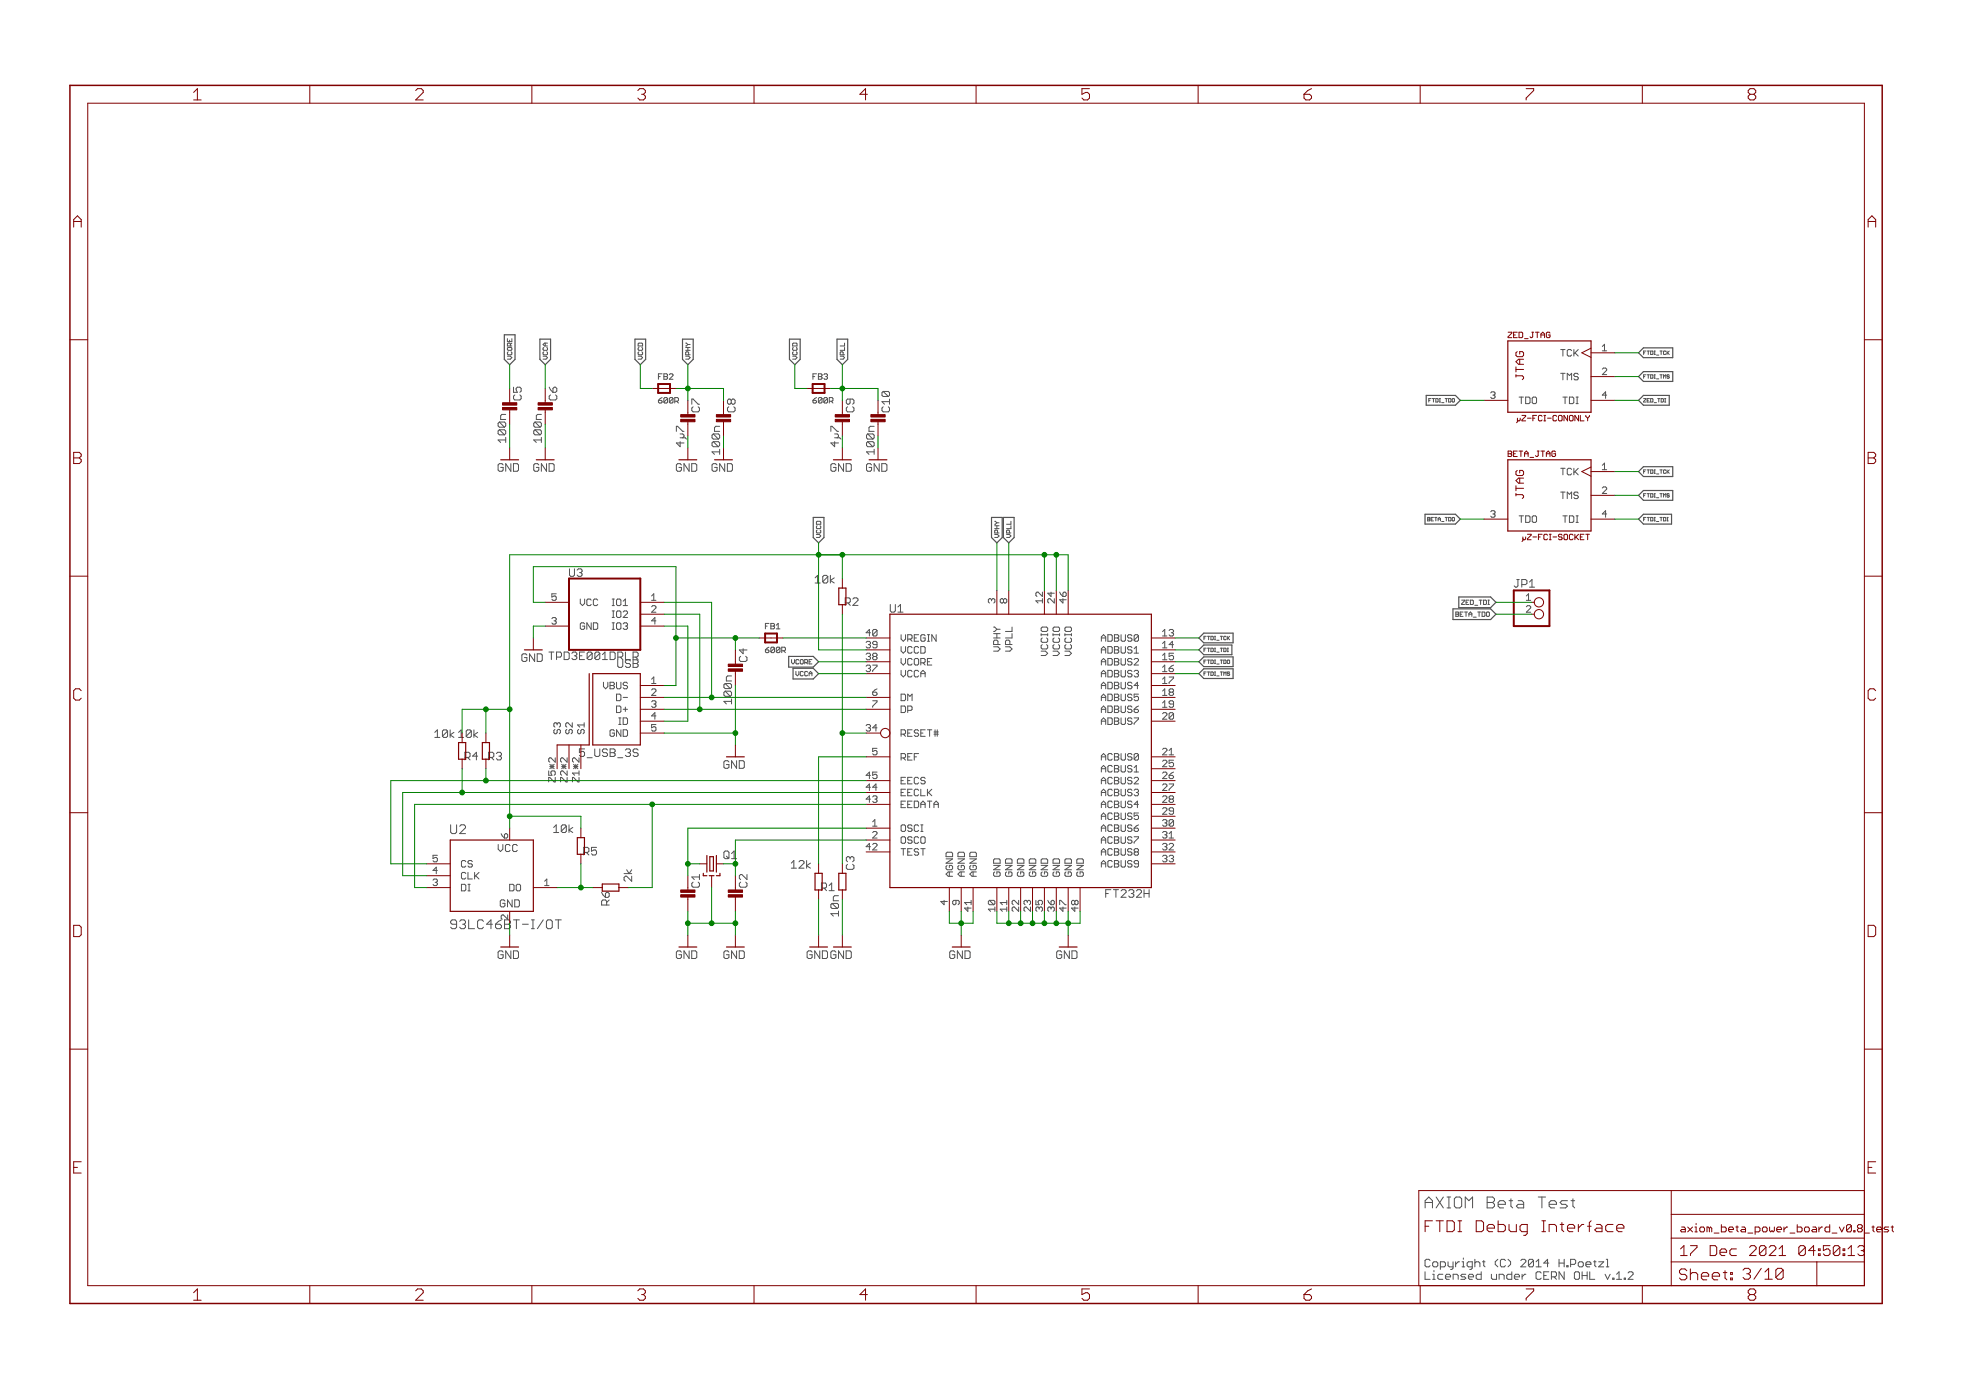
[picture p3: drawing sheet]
<svg xmlns="http://www.w3.org/2000/svg" width="420mm" height="297mm" viewBox="0 0 420 297" stroke-linecap="round" stroke-linejoin="round" font-family="sans-serif">
<defs><g id="words">
<g font-size="3.7" fill="#800000">
<text x="42.8" y="21.4">1</text>
<text x="90.3" y="21.4">2</text>
<text x="137.7" y="21.4">3</text>
<text x="185.2" y="21.4">4</text>
<text x="232.6" y="21.4">5</text>
<text x="280.1" y="21.4">6</text>
<text x="327.6" y="21.4">7</text>
<text x="375" y="21.4">8</text>
<text x="17.1" y="48.6">A</text>
<text x="400.6" y="48.6">A</text>
<text x="17.1" y="99.2">B</text>
<text x="400.6" y="99.2">B</text>
<text x="17" y="149.7">C</text>
<text x="400.5" y="149.7">C</text>
<text x="16.9" y="200.2">D</text>
<text x="400.4" y="200.2">D</text>
<text x="42.8" y="277.9">1</text>
<text x="90.3" y="277.9">2</text>
<text x="137.7" y="277.9">3</text>
<text x="185.2" y="277.9">4</text>
<text x="232.6" y="277.9">5</text>
<text x="280.1" y="277.9">6</text>
<text x="327.6" y="277.9">7</text>
<text x="375" y="277.9">8</text>
</g>
<text font-size="3.6" fill="#505050" x="306" y="258.2">AXIOM Beta Test</text>
<g font-size="3.6" fill="#800000">
<text x="306" y="263.3">FTDI Debug Interface</text>
<text x="360.3" y="273.6">Sheet: 3/10</text>
</g>
<g font-size="3.2" fill="#800000">
<text x="360.6" y="268.4">17 Dec 2021</text>
<text x="382.2" y="268.4">04:50:14</text>
</g>
<text font-size="2.9" fill="#505050" x="97.7" y="178.2">U2</text>
<text font-size="2.9" fill="#008000" x="97.7" y="198.6">93LC46BT-I/OT</text>
<g font-size="2.5" fill="#800000">
<text x="327.2" y="80.9" transform="rotate(-90 327.2 80.9)">JTAG</text>
<text x="109.6" y="94.4" transform="rotate(-90 109.6 94.4)">100n</text>
<text x="117.3" y="94.4" transform="rotate(-90 117.3 94.4)">100n</text>
<text x="327.2" y="106.3" transform="rotate(-90 327.2 106.3)">JTAG</text>
<text x="157.9" y="148.7" transform="rotate(-90 157.9 148.7)">00n</text>
<text x="100.7" y="162.5">R4</text>
<text x="151" y="189.7" transform="rotate(-90 151 189.7)">C1</text>
<text x="176.9" y="190.4">R1</text>
<text x="131.8" y="193.5" transform="rotate(-90 131.8 193.5)">R6</text>
<text x="173.9" y="204.9">GNDGND</text>
</g>
<g font-size="2.5" fill="#505050">
<text x="112.9" y="85.5" transform="rotate(-90 112.9 85.5)">C5</text>
<text x="120.6" y="85.5" transform="rotate(-90 120.6 85.5)">C6</text>
<text x="151" y="88.1" transform="rotate(-90 151 88.1)">C7</text>
<text x="158.7" y="88.1" transform="rotate(-90 158.7 88.1)">C8</text>
<text x="184" y="88.1" transform="rotate(-90 184 88.1)">C9</text>
<text x="191.7" y="88.1" transform="rotate(-90 191.7 88.1)">C10</text>
<text x="107.9" y="100.8">GND</text>
<text x="115.5" y="100.8">GND</text>
<text x="146" y="100.8">GND</text>
<text x="153.6" y="100.8">GND</text>
<text x="179" y="100.8">GND</text>
<text x="186.6" y="100.8">GND</text>
<text x="123.1" y="123.3">U3</text>
<text x="175.6" y="124.7">10k</text>
<text x="325" y="125.5">JP1</text>
<text x="182" y="129.5">R2</text>
<text x="191.7" y="130.9">U1</text>
<text x="112.9" y="141.4">GNDTPD3E001DRLR</text>
<text x="133.2" y="142.7">USB</text>
<text x="161.2" y="141.4" transform="rotate(-90 161.2 141.4)">C4</text>
<text x="157.9" y="150.3" transform="rotate(-90 157.9 150.3)">1</text>
<text x="94.4" y="157.7">10k</text>
<text x="99.4" y="157.7">10k</text>
<text x="126" y="161.7">5_USB_3S</text>
<text x="105.8" y="162.5">R3</text>
<text x="156.1" y="164.3">GND</text>
<text x="119.7" y="178">10k</text>
<text x="126.1" y="182.8">R5</text>
<text x="156.1" y="183.6">Q1</text>
<text x="170.5" y="185.6">12k</text>
<text x="184" y="185.9" transform="rotate(-90 184 185.9)">C3</text>
<text x="136.6" y="188.4" transform="rotate(-90 136.6 188.4)">2k</text>
<text x="161.2" y="189.7" transform="rotate(-90 161.2 189.7)">C2</text>
<text x="237.9" y="191.8">FT232H</text>
<text x="180.7" y="195.7" transform="rotate(-90 180.7 195.7)">10n</text>
<text x="107.9" y="204.9">GND</text>
<text x="146" y="204.9">GND</text>
<text x="156.1" y="204.9">GND</text>
<text x="204.4" y="204.9">GND</text>
<text x="227.2" y="204.9">GND</text>
<text x="306" y="270.8">Copyright (C) 2014 H.Poetzl</text>
<text x="306" y="273.5">Licensed under CERN OHL v.1.2</text>
</g>
<g font-size="2.5" fill="#008000">
<text x="147.7" y="95.4" transform="rotate(-90 147.7 95.4)">4µ7</text>
<text x="180.7" y="95.4" transform="rotate(-90 180.7 95.4)">4µ7</text>
<text x="155.3" y="97" transform="rotate(-90 155.3 97)">100n</text>
<text x="188.4" y="97" transform="rotate(-90 188.4 97)">100n</text>
</g>
<g font-size="2.3" fill="#505050">
<text x="107.9" y="182.1">VCC</text>
<text x="107.6" y="193.9">GND</text>
</g>
<g font-size="2.3" fill="#800000">
<text x="360.6" y="263.3">axiom_beta_power_board_v0.8_t</text>
<text x="399.1" y="263.3">est</text>
</g>
<g font-size="2.1" fill="#505050">
<text x="335" y="76.2">TCK</text>
<text x="334.7" y="81.2">TMS</text>
<text x="326.1" y="86.3">TDO</text>
<text x="335.6" y="86.3">TDI</text>
<text x="335" y="101.5">TCK</text>
<text x="334.7" y="106.6">TMS</text>
<text x="343.8" y="105.5">2</text>
<text x="320" y="110.6">3</text>
<text x="326.1" y="111.7">TDO</text>
<text x="335.6" y="111.7">TDI</text>
<text x="119.4" y="128.4">5</text>
<text x="125.4" y="129.5">VCC</text>
<text x="132.3" y="129.5">IO1</text>
<text x="140.7" y="130.9">2</text>
<text x="214.2" y="128.9" transform="rotate(-90 214.2 128.9)">3</text>
<text x="216.7" y="128.9" transform="rotate(-90 216.7 128.9)">8</text>
<text x="224.3" y="128.9" transform="rotate(-90 224.3 128.9)">12</text>
<text x="226.9" y="128.9" transform="rotate(-90 226.9 128.9)">24</text>
<text x="229.4" y="128.9" transform="rotate(-90 229.4 128.9)">46</text>
<text x="119.4" y="133.4">3</text>
<text x="125.4" y="134.6">GND</text>
<text x="132.3" y="132">IO2</text>
<text x="132.3" y="134.6">IO3</text>
<text x="186.6" y="136">40</text>
<text x="194" y="137.1">VREGIN</text>
<text x="236.4" y="137.1">ADBUS0</text>
<text x="249.9" y="136">13</text>
<text x="186.6" y="143.6">37</text>
<text x="186.6" y="141.1">38</text>
<text x="186.6" y="138.5">39</text>
<text x="194" y="142.2">VCORE</text>
<text x="194" y="139.6">VCCD</text>
<text x="215.3" y="139.3" transform="rotate(-90 215.3 139.3)">VPHY</text>
<text x="217.8" y="138.7" transform="rotate(-90 217.8 138.7)">VPLL</text>
<text x="225.4" y="140.4" transform="rotate(-90 225.4 140.4)">VCCIO</text>
<text x="228" y="140.4" transform="rotate(-90 228 140.4)">VCCIO</text>
<text x="230.5" y="140.4" transform="rotate(-90 230.5 140.4)">VCCIO</text>
<text x="236.4" y="139.6">ADBUS1</text>
<text x="236.4" y="142.2">ADBUS2</text>
<text x="249.9" y="138.5">14</text>
<text x="249.9" y="141.1">15</text>
<text x="249.9" y="143.6">16</text>
<text x="130.2" y="147.3">VBUS</text>
<text x="194" y="149.8">DM</text>
<text x="194" y="144.7">VCCA</text>
<text x="236.4" y="144.7">ADBUS3</text>
<text x="236.4" y="147.3">ADBUS4</text>
<text x="236.4" y="149.8">ADBUS5</text>
<text x="249.9" y="146.1">17</text>
<text x="249.9" y="148.7">18</text>
<text x="132.5" y="152.3">D+</text>
<text x="133.7" y="154.9">ID</text>
<text x="140.7" y="151.2">3</text>
<text x="188" y="151.2">7</text>
<text x="194" y="152.3">DP</text>
<text x="236.4" y="152.3">ADBUS6</text>
<text x="236.4" y="154.9">ADBUS7</text>
<text x="249.9" y="151.2">19</text>
<text x="249.9" y="153.8">20</text>
<text x="121.3" y="156.9" transform="rotate(-90 121.3 156.9)">S3</text>
<text x="123.9" y="156.9" transform="rotate(-90 123.9 156.9)">S2</text>
<text x="126.4" y="156.9" transform="rotate(-90 126.4 156.9)">S1</text>
<text x="131.1" y="157.4">GND</text>
<text x="140.7" y="156.3">5</text>
<text x="186.6" y="156.3">34</text>
<text x="188" y="161.4">5</text>
<text x="194" y="157.4">RESET#</text>
<text x="249.9" y="161.4">21</text>
<text x="120.2" y="166.8" transform="rotate(-90 120.2 166.8)">Z5*2</text>
<text x="122.7" y="166.8" transform="rotate(-90 122.7 166.8)">Z2*2</text>
<text x="125.3" y="166.8" transform="rotate(-90 125.3 166.8)">Z1*2</text>
<text x="186.6" y="166.5">45</text>
<text x="194" y="162.5">REF</text>
<text x="194" y="167.6">EECS</text>
<text x="236.5" y="162.5">ACBUS0</text>
<text x="236.5" y="165">ACBUS1</text>
<text x="236.5" y="167.6">ACBUS2</text>
<text x="249.9" y="163.9">25</text>
<text x="249.9" y="166.5">26</text>
<text x="186.6" y="171.5">43</text>
<text x="186.6" y="169">44</text>
<text x="194" y="172.7">EEDATA</text>
<text x="194" y="170.1">EECLK</text>
<text x="236.5" y="170.1">ACBUS3</text>
<text x="236.5" y="172.7">ACBUS4</text>
<text x="249.9" y="169">27</text>
<text x="249.9" y="171.5">28</text>
<text x="110" y="179.2" transform="rotate(-90 110 179.2)">6</text>
<text x="188" y="179.2">2</text>
<text x="194" y="177.7">OSCI</text>
<text x="236.5" y="175.2">ACBUS5</text>
<text x="236.5" y="177.7">ACBUS6</text>
<text x="249.9" y="174.1">29</text>
<text x="249.9" y="176.6">30</text>
<text x="249.9" y="179.2">31</text>
<text x="94" y="184.2">5</text>
<text x="100" y="185.4">CS</text>
<text x="186.6" y="181.7">42</text>
<text x="194" y="180.3">OSCO</text>
<text x="194" y="182.8">TEST</text>
<text x="236.5" y="180.3">ACBUS7</text>
<text x="236.5" y="182.8">ACBUS8</text>
<text x="236.5" y="185.4">ACBUS9</text>
<text x="249.9" y="181.7">32</text>
<text x="249.9" y="184.2">33</text>
<text x="100" y="190.4">DI</text>
<text x="100" y="187.9">CLK</text>
<text x="109.8" y="190.4">DO</text>
<text x="205.1" y="187.3" transform="rotate(-90 205.1 187.3)">AGND</text>
<text x="207.7" y="187.3" transform="rotate(-90 207.7 187.3)">AGND</text>
<text x="210.2" y="187.3" transform="rotate(-90 210.2 187.3)">AGND</text>
<text x="215.3" y="187.3" transform="rotate(-90 215.3 187.3)">GND</text>
<text x="217.8" y="187.3" transform="rotate(-90 217.8 187.3)">GND</text>
<text x="220.4" y="187.3" transform="rotate(-90 220.4 187.3)">GND</text>
<text x="222.9" y="187.3" transform="rotate(-90 222.9 187.3)">GND</text>
<text x="225.4" y="187.3" transform="rotate(-90 225.4 187.3)">GND</text>
<text x="228" y="187.3" transform="rotate(-90 228 187.3)">GND</text>
<text x="230.5" y="187.3" transform="rotate(-90 230.5 187.3)">GND</text>
<text x="233.1" y="187.3" transform="rotate(-90 233.1 187.3)">GND</text>
<text x="110" y="196.5" transform="rotate(-90 110 196.5)">2</text>
<text x="204" y="193.4" transform="rotate(-90 204 193.4)">4</text>
<text x="206.5" y="193.4" transform="rotate(-90 206.5 193.4)">9</text>
<text x="209.1" y="194.7" transform="rotate(-90 209.1 194.7)">41</text>
<text x="214.2" y="194.7" transform="rotate(-90 214.2 194.7)">10</text>
<text x="216.7" y="194.7" transform="rotate(-90 216.7 194.7)">11</text>
<text x="219.2" y="194.7" transform="rotate(-90 219.2 194.7)">22</text>
<text x="221.8" y="194.7" transform="rotate(-90 221.8 194.7)">23</text>
<text x="224.3" y="194.7" transform="rotate(-90 224.3 194.7)">35</text>
<text x="226.9" y="194.7" transform="rotate(-90 226.9 194.7)">36</text>
<text x="229.4" y="194.7" transform="rotate(-90 229.4 194.7)">47</text>
<text x="231.9" y="194.7" transform="rotate(-90 231.9 194.7)">48</text>
</g>
<g font-size="2.1" fill="#800000">
<text x="327.7" y="128.4">1</text>
<text x="327.7" y="130.9">2</text>
</g>
<g font-size="1.8" fill="#800000">
<text x="323.7" y="72.2">ZED_JTAG</text>
<text x="326.3" y="90">µZ-FCI-CONONLY</text>
<text x="323.7" y="97.6">BETA_JTAG</text>
<text x="328" y="115.4">µZ-FCI-SOCKET</text>
</g>
<g font-size="1.8" fill="#505050">
<text x="142.1" y="81.1">FB2</text>
<text x="175.2" y="81.1">FB3</text>
<text x="142.1" y="86.2">600R</text>
<text x="175.2" y="86.2">600R</text>
<text x="165" y="134.4">FB1</text>
<text x="165" y="139.5">600R</text>
</g>
<g font-size="1.4" fill="#505050">
<text x="110.9" y="76.8" transform="rotate(-90 110.9 76.8)">VCORE</text>
<text x="138.8" y="76.8" transform="rotate(-90 138.8 76.8)">VCCD</text>
<text x="171.9" y="76.8" transform="rotate(-90 171.9 76.8)">VCCD</text>
<text x="176.9" y="114.9" transform="rotate(-90 176.9 114.9)">VCCD</text>
<text x="312.5" y="131.8">BETA_TDO</text>
<text x="314" y="129.2">ZED_TDI</text>
<text x="170.3" y="141.9">VCORE</text>
<text x="171.3" y="144.5">VCCA</text>
</g>
<g font-size="1.1" fill="#505050">
<text x="352.7" y="75.8">FTDI_TCK</text>
<text x="352.7" y="80.9">FTDI_TM</text>
<text x="306.9" y="85.9">FTDI_TDO</text>
<text x="352.7" y="86">ZED_TDI</text>
<text x="352.7" y="101.2">FTDI_TCK</text>
<text x="352.7" y="106.3">FTDI_TM</text>
<text x="306.5" y="111.3">BETA_TDO</text>
<text x="352.7" y="111.3">FTDI_TD</text>
<text x="258.7" y="136.7">FTDI_TCK</text>
<text x="258.7" y="139.3">FTDI_TD</text>
<text x="258.7" y="141.8">FTDI_TDO</text>
<text x="258.7" y="144.4">FTDI_TM</text>
</g>
</g></defs>
<g fill="none" stroke="#505050" stroke-width=".21">
<path d="M108.4 76.1h.7l.3 .3-.3 .4h-.7M108.4 72.4v.6h1M108.6 75.2l-.2 .1 .2 .5h.6l.2-.2M108.9 72.7v.3M109.1 73.9v-.4l-.2-.2-.5 .2v.4h1M109.2 75.2l.2 .1M109.4 74.4l-.2-.1h-.6l-.2 .1v.3l.2 .2h.6l.2-.2M109.4 73.3l-.3 .3M116.1 76.1h.6l.3 .3-.3 .4h-.6M116.2 75.2l-.1 .1 .1 .5h.6l.2-.2v-.3l-.2-.1M116.2 74.3l-.1 .1v.3l.1 .2h.6l.2-.2v-.3l-.2-.1M116.5 73.3v.6"/>
<path d="M117 73.3h-.6l-.3 .3 .3 .3h.6M136.4 76.1h.6l.3 .3-.3 .4h-.6M136.5 75.2l-.1 .1 .1 .5h.7l.1-.2M136.5 74.3l-.1 .1v.3l.1 .2h.7l.1-.2M137.2 75.2l.1 .1M137.2 74.3l.1 .1M137.3 73.5l-.1-.2h-.7l-.1 .2v.4h.9M141.5 79.9h-.8v1.1M146.5 76.1h.7l.3 .3-.3 .4h-.7M146.5 74.9h1M146.5 73.3l.5 .3M146.5 74.3h1"/>
<path d="M147 73.6l-.5 .3M147 74.3v.6M147 73.6h.5M147.2 75.8v-.5l-.5-.1-.2 .1v.5h1M169.4 76.1h.6l.3 .3-.3 .4h-.6M169.5 75.2l-.1 .1 .1 .5h.7l.1-.2M169.5 74.3l-.1 .1 .1 .5h.7l.1-.2M170.2 75.2l.1 .1M170.2 74.3l.1 .1M170.3 73.5l-.1-.2h-.7l-.1 .2v.4h.9M174.5 79.9h-.8v1.1M179.6 76.1h.6l.3 .3-.3 .4h-.6"/>
<path d="M180.2 75.8v-.5l-.5-.1-.1 .1v.5h.9M180.5 74.3v.6h-.9M180.5 73.3v.6h-.9M333.5 74.7h1M333.5 79.8h1M334 74.7v1.4M342.4 74l.5-.4v1.4M342.4 75h1M342.4 78.9l.3-.2h.4l.3 .2v.2l-1 1h1M351.3 75.4h.2M351.7 75h-.4v.8M352 75h.5"/>
<path d="M352.3 75v.8M106.4 90.5l.3-.3 1.1 1.1h-1.1l-.3-.3zM106.4 92.1l.3-.3 1.1 1.1h-1.1l-.3-.3zM106.7 91.8h1.1M106.7 90.2h1.1M107 99.9h.5M107.3 99.1h-.6l-.3 .3v1l.3 .3h.6M108.1 94h-1.7l.6 .6M109.7 82.7v1.1h.9M110 84.4l-.3 .3v.5l.3 .3h1.1M114.1 92.1l.2-.3 1.1 1.1h-1.1l-.2-.3zM114.1 90.5l.2-.3 1.1 1.1h-1.1l-.2-.3z"/>
<path d="M114.3 91.8h1.1M114.3 90.2h1.1M114.6 99.9h.5M114.9 99.1h-.6l-.2 .3M115.7 94h-1.6l.5 .6M117.4 82.7l.8 1.1M117.6 84.4l-.2 .3v.5l.2 .3h1.1M140.7 85.6h.6l.2 .3-.2 .2h-.4l-.2-.2zM140.7 80.5h.4M141.5 85l-.8 .6M144.5 92.2v-1.1h.3l1.1 1.1M145.1 99.9h.5"/>
<path d="M145.4 99.1h-.6l-.3 .3v1l.3 .3h.6M146.2 94.7h-1.7l.9 .8M147.8 86.4v-1.1h.3l1.1 1.1M148.1 86.9l-.3 .3v.5l.3 .3h1.1M152.2 94.7l.2-.3 1.1 1.1h-1.1l-.2-.3zM152.2 93l.2-.3 1.1 1.1h-1.1l-.2-.2zM152.4 94.4h1.1M152.4 92.7h1.1M152.7 99.9h.5M153 99.1h-.6l-.2 .3M153.8 96.6h-1.6l.5 .5M155.7 86.9l-.2 .3v.5l.2 .3h1.1"/>
<path d="M156 85.3h-.3l-.2 .3v.5l.2 .3h.3M173.7 80.5h.4M173.7 85.6h.6l.2 .3-.2 .2h-.4l-.2-.2zM174.5 85l-.8 .6M177.6 92.2v-1.1h.2l1.1 1.1M178.1 99.9h.5M178.4 99.1h-.6l-.2 .3v1l.2 .3h.6M179.2 94.7h-1.6l.8 .8M181.1 86.9l-.2 .3v.5l.2 .3h1.1M182.2 85.3h-1.1l-.2 .3v.5l.2 .3h.3M185.4 94.4l1.1 1.1h-1.1l-.2-.3v-.5zM185.4 94.4h1.1"/>
<path d="M185.4 92.7l1.1 1.1h-1.1l-.2-.2v-.6zM185.4 92.7h1.1M185.7 99.9h.6M186 99.1h-.5l-.3 .3M186.8 96.6h-1.6l.5 .5M188.7 86.9l-.2 .3v.5l.2 .3h1.1M188.7 83.7l1.1 1h-1.1l-.2-.2v-.6zM188.7 83.7h1.1M190.1 85.8h-1.6l.5 .6M305.4 85.6h.2M305.8 85.2h-.4v.7M306.1 85.2h.5"/>
<path d="M306.3 85.2v.7M318.6 84l.2-.3h.5l.2 .3-.2 .4M319 84.4h.3M319.3 84.4l.2 .3-.2 .4h-.5l-.2-.2M324.7 84.9h.9M325.1 84.9v1.4M334 84.9h.9M334.5 84.9v1.4M342.4 99.4l.5-.4v1.4M343.4 84.4h-1l.7-.7v1.4M351.3 80.5h.2M351.3 85.2h.4l-.4 .6v.1h.4"/>
<path d="M351.7 80.1h-.4v.7M352 85.6h.3M352 80.1h.5M352.3 80.1v.7M352.5 85.2h-.5v.7h.5M114.1 100.4l.2 .3h.6M152.2 100.4l.2 .3h.6M174.5 114.2h.6l.3 .3-.3 .4h-.6M174.6 112.4l-.1 .1 .1 .5h.7l.1-.2M174.6 113.3l-.1 .1 .1 .5h.7l.1-.2M175.3 113.3l.1 .1M175.3 112.4l.1 .1"/>
<path d="M175.4 111.6l-.1-.2h-.7l-.1 .2v.4h.9M185.2 100.4l.3 .3h.5M212.6 114.2h.6l.3 .3-.3 .4h-.6M212.6 113h.9M212.6 112.4h.9M212.6 111.4l.4 .3M213 111.7l-.4 .3M213 112.4v.6M213 111.7h.5M213.2 113.9v-.5l-.5-.1-.1 .1v.5h.9M215.1 114.2h.6l.3 .3-.3 .4h-.6M215.7 113.9v-.5l-.4-.1-.2 .1v.5h.9"/>
<path d="M216 112.4v.6h-.9M216 111.4v.6h-.9M305.1 110.6l.5 .1-.1 .6h-.4zM305.1 110.9h.4M305.9 110.9h.2M306.3 110.6h-.4v.7h.4M318.6 109.4l.2-.3h.5l.2 .3M318.6 110.3l.2 .2h.5l.2-.2M319 109.8h.3M319.3 109.8l.2 .3M319.5 109.6l-.2 .2M324.7 110.2h.9"/>
<path d="M325.1 110.2v1.4M333.5 100.1h1M333.5 105.2h1M334 100.1v1.4M334 110.2h.9M334.5 110.2v1.4M342.4 100.4h1M342.4 104.3l.3-.2h.4l.3 .2M343.4 109.8h-1l.7-.7v1.4M343.4 104.5l-1 1h1M351.3 100.8h.2M351.3 110.9h.2"/>
<path d="M351.3 105.9h.2M351.7 100.4h-.4v.8M351.7 105.5h-.4v.7M351.7 110.6h-.4v.7M352 100.4h.5M352 110.6h.5M352 105.5h.5M352.3 100.4v.8M352.3 105.5v.7M352.3 110.6v.7M112.4 139.7h-.6l-.3 .3v1.1l.3 .3h.6M117.9 128.1l.3 .2h.4l.3-.2"/>
<path d="M117.9 132.2l.3-.2h.4l.3 .2M117.9 133.1l.3 .3h.4l.3-.3M118.4 132.7h.2M118.6 132.7l.3 .2M118.9 126.9h-1v.7l.5-.2 .5 .2M118.9 132.4l-.3 .3M121.7 121.6v1.3l.3 .3h.5M124 128v.9l.5 .5 .4-.5M124.5 133.8h.4M124.9 133.3l-.2-.2h-.5l-.2 .2v1l.2 .2h.5l.2-.2M130.8 133.1h.5M130.8 134.5h.5"/>
<path d="M130.8 132h.5M130.8 129.4h.5M130.8 128h.5M130.8 130.6h.5M131.1 128v1.4M131.1 130.6v1.4M131.1 133.1v1.4M132 128l-.2 .2v1l.2 .2M132 130.6l-.2 .2v.9l.2 .3M132 133.1l-.2 .2v1l.2 .2M139.3 128.3h.9M139.3 127.4l.4-.5v1.4"/>
<path d="M139.3 129.7l.2-.3h.5l.2 .3M140.2 132.7h-.9l.7-.7v1.4M140.2 129.9l-.9 .9h.9M159.6 138.9h-1.6l.8 .8M163.6 133.8h.4M163.6 138.9h.5l.2 .4-.2 .2h-.3l-.2-.2zM164.3 133.2h-.7v1.2M164.3 138.3l-.7 .6M174.2 123.5l.5-.5v1.6M174.2 124.6h1.1M180.6 128.8h.8M181.2 128.8l.5 .6"/>
<path d="M181.4 127.8h-.8v1.6M185.1 137.3l.2-.2h.5l.2 .2-.2 .5M185.1 139.8l.2-.2h.5l.2 .2-.2 .5M185.6 137.8h.2M185.8 137.8l.2 .2-.2 .5h-.5l-.2-.3M186 135.2h-.9l.7-.7v1.4M190.3 129.2v1.3l.2 .3h.6M192.6 135.6v1l.4 .4 .5-.4M192.6 138.2v.9l.4 .5 .5-.5M211.9 128.2l-.2-.3-.5 .3v.4l.3 .3M212.3 139.1h1M212.3 138.2h1"/>
<path d="M212.3 136.3h1.4M212.3 135.4h1.4M212.3 134h.3l.4 .5-.4 .4h-.3M213 136.8h-.4l-.3 .2v.7h1.4M214.9 137.7h1.4M214.9 136.3h1.4M214.9 134.9h1.4M221.6 127.5l-.2-.3v-.4l.2-.3h.2l1 1M222.5 139.1h.9M222.5 135.4v.5M222.5 135.6h1.4M222.7 137.8l-.2 .2v.5l.2 .2h1"/>
<path d="M222.7 136.3l-.2 .3v.4l.2 .3h1M222.8 128.4h-1.4l.4 .5M223.7 134h-1l-.2 .2v.5l.2 .2h1M223.9 126.8h1.4M224.4 127.9l.9 1M225 135.6h1.4M226.5 128.2h1.4M227.6 135.6h1.4M235.4 136.3h.9M235.4 138.9h.9M235.8 135.6l-.4 .5v.9M235.8 138.2l-.4 .4v1"/>
<path d="M248.5 135l.4-.5v1.4M248.5 137.5l.4-.4v1.4M248.5 135.9h.9M248.5 138.5h.9M257.3 136.3h.2M257.3 138.9h.2M257.8 136h-.5v.7M257.8 138.5h-.5v.8M258 136h.5M258 138.5h.5M258.3 136v.7M258.3 138.5v.8"/>
<path d="M311.1 130.8h.5l.1 .1-.1 .4 .1 .3-.1 .1h-.5zM311.1 131.3h.5M312.1 131.3h.3M312.4 128.2h.6l-.6 .8v.2h.6M312.7 130.8h-.6v.9h.6M313.3 128.7h.3M313.9 128.2h-.6v1h.6M323.6 125.2l.3 .3h.2M326.2 128.3h.9M326.2 129.7l.2-.3h.5l.2 .3M326.2 127.4l.5-.5v1.4M327.1 129.9l-.9 .9h.9"/>
<path d="M92.9 156.5l.6-.5v1.6M92.9 157.6h1.1M112.1 140.5h.5M118.6 155.9l-.2 .2v.5l.2 .2 .5-.2M119.1 154.7l-.3-.2-.4 .2v.5l.2 .2M121.4 154.5l.9 .9M123.4 154.9h1.4M129 145.8v.9l.4 .5M130.6 156l-.2 .2v.9l.2 .3M131.8 148.3h.7l.2 .3v.9l-.2 .2h-.7zM132 141v1.3l.3 .3h.5M132.2 154.8h.5"/>
<path d="M132.2 153.4h.5M132.5 150.9h-.7v1.4h.7M132.5 153.4v1.4M133.2 149h.9M139.3 146.1h.9M139.3 145.1l.4-.4v1.4M139.3 150l.2-.2h.5l.2 .2M139.3 147.4l.2-.2h.5l.2 .2v.3l-.9 .9h.9M139.3 150.9l.2 .3h.5l.2-.3M139.3 156l.2 .2h.5l.2-.2M139.7 150.5h.3M140 150.5l.2 .2"/>
<path d="M140.2 153h-.9l.7-.7v1.4M140.2 154.8h-.9v.7l.4-.2 .5 .2M140.2 150.2l-.2 .3M154.7 146.3l.3-.2 1.1 1.1h-1.1l-.3-.3zM154.7 148l.3-.3 1.1 1.1h-1.1l-.3-.3zM155 147.7h1.1M155 146.1h1.1M156.3 149.9h-1.6l.5 .5M158.3 140.3l-.3 .2v.6l.3 .3h1.1M169.2 140.9v.7l.3 .3 .3-.3v-.7M170.1 143.5v.6l.3 .3 .3-.3v-.6M185.1 155.1l.2-.3h.5l.2 .3-.2 .4"/>
<path d="M185.1 142.4l.2-.3h.5l.2 .3-.2 .4M185.6 155.5h.2M185.6 142.8h.2M185.6 140.3h.2M185.8 140.3l.2 .2-.2 .5h-.5l-.2-.2M185.8 142.8l.2 .3-.2 .4h-.5l-.2-.2M185.8 155.5l.2 .3-.2 .4h-.5l-.2-.2M186.5 147.9h.7l.2 .5-.2 .2h-.5l-.2-.2zM186.5 149.8h.9M187.4 159.9h-.9v.7l.5-.2 .4 .2M187.4 150l-.9 .9v.3M187.4 147.2l-.9 .7"/>
<path d="M192.6 140.7v.9l.4 .5 .5-.5M192.6 143.3v.9l.4 .5 .5-.5M193 156.9l.5 .5M193.5 148.6l-.2-.3h-.7v1.4h.7l.2-.2M193.5 151.1l-.2-.2h-.7v1.4h.7l.2-.3M193.5 156.2l-.2-.2h-.7v1.4M193.5 156.7l-.2 .2h-.7M222.5 140.1h.9M235.4 141.4h.9M235.4 144h.9M235.4 146.5h.9M235.4 149h.9"/>
<path d="M235.4 151.6h.9M235.4 154.1h.9M235.8 140.7l-.4 .5v.9M235.8 143.3l-.4 .4v1M235.8 145.8l-.4 .5v.9M235.8 148.3l-.4 .5v.9M235.8 150.9l-.4 .4v1M235.8 153.4l-.4 .5v.9M248.5 146.1h.9M248.5 148.6h.9M248.5 152.5l.2-.2h.5l.2 .2M248.5 147.7l.4-.5v1.4"/>
<path d="M248.5 140.1l.4-.5v1.4M248.5 142.6l.4-.5v1.4M248.5 145.1l.4-.4v1.4M248.5 150.2l.4-.4v1.4M248.5 141h.9M248.5 143.5h.9M248.5 151.2h.9M249.4 152.8l-.9 .9h.9M257.3 141.4h.2M257.3 144h.2M257.8 141.1h-.5v.7M257.8 143.6h-.5v.7"/>
<path d="M258 141.1h.5M258 143.6h.5M258.3 141.1v.7M258.3 143.6v.7M96.3 176.3v1.5l.3 .3h.7M99.4 161.9h.8M99.9 161.9l.6 .5M100.2 160.8h-.8v1.6M104.4 160.8h.9M104.4 161.9h.9M105 161.9l.5 .5M107.1 178.2l.7 .9"/>
<path d="M117.3 164.7v1h.7l-.3-.5 .3-.5M117.3 167.1v-1h.2l.9 1M117.5 163.8h.9M117.5 162.9l-.2-.3v-.4l.2-.3h.2l1 1M117.5 163.3l.9 1M118.3 176.8l.6-.5v1.6M118.3 177.9h1.1M118.4 163.3l-.9 1M120.3 164.7l.9 1M120.3 161.9l.9 1M122.3 165.2h1.4M122.6 166.1l.9 1"/>
<path d="M122.6 163.3l.9 1M122.6 163.8h.9M122.8 161.9l.9 1M123.5 163.3l-.9 1M124.9 160h-1.1v.8l.9-.2 .2 .2v.6M155.2 163.4h.6M155.5 162.6h-.5l-.3 .2v1.1l.3 .3h.5M186 165.7h-.9l.7-.7v1.4M186 168.2h-.9l.7-.7v1.4M186 170.8h-.9l.7-.7v1.4M186.5 175.6l.5-.4v1.4M186.5 176.6h.9"/>
<path d="M186.5 177.9l.2-.2h.5l.2 .2M186.5 161.1l.2 .2h.5l.2-.2M187.4 178.2l-.9 .9h.9M192.6 166.8h.4M192.6 169.4h.4M192.6 171.9h.4M193 162l.5 .4M193.5 176.5l-.2-.2h-.5l-.2 .2v.9l.2 .3h.5l.2-.3M193.5 161.3l-.2-.3h-.7v1.4M193.5 166.1h-.9v1.4h.9M193.5 168.7h-.9v1.4h.9M193.5 171.2h-.9v1.4h.9"/>
<path d="M193.5 179l-.2-.2h-.5l-.2 .2v1l.2 .2h.5l.2-.2M193.5 161.7l-.2 .3h-.7M235.4 161.7h.9M235.4 164.3h.9M235.4 166.8h.9M235.4 169.4h.9M235.4 171.9h.9M235.4 174.4h.9M235.4 177h.9M235.4 179.5h.9M235.8 161l-.4 .5v.9M235.8 163.6l-.4 .4v1"/>
<path d="M235.8 166.1l-.4 .5v.9M235.8 168.7l-.4 .4v1M235.8 171.2l-.4 .5v.9M235.8 173.7l-.4 .5v.9M235.8 176.3l-.4 .4v1M235.8 178.8l-.4 .5v.9M248.5 176.3l.2 .3h.5l.2-.3M248.5 178.9l.2 .2h.5l.2-.2M248.5 177.9l.2-.2h.5l.2 .2M248.5 160.1l.2-.2h.5l.2 .2M248.5 165.2l.2-.2h.5l.2 .2M248.5 162.7l.2-.2h.5l.2 .2"/>
<path d="M248.5 167.8l.2-.3h.5l.2 .3M248.5 170.3l.2-.2h.5l.2 .2M248.5 172.8l.2-.2h.5l.2 .2M248.5 175.4l.2-.2h.5l.2 .2M248.9 175.9h.3M248.9 178.4h.3M249.2 175.9l.2 .2M249.2 178.4l.2 .2M249.4 160.4l-.9 .9h.9M249.4 162.9l-.9 1h.9M249.4 165.5l-.9 .9h.9M249.4 168l-.9 .9h.9"/>
<path d="M249.4 170.5l-.9 1h.9M249.4 173.1l-.9 .9h.9M249.4 175.6l-.2 .3M249.4 178.2l-.2 .2M92.5 188.1l.3-.2h.4l.3 .2-.3 .5M92.5 183.9l.3 .3h.4l.3-.3M93 188.6h.2M93.2 188.6l.3 .2-.3 .5h-.4l-.3-.3M93.5 182.8h-1v.7l.5-.3 .5 .3M93.5 186h-1l.7-.7v1.4M96.3 198.1l.3 .4h.7M97.3 196.6h-.7l-.3 .3v.3l.3 .3h1"/>
<path d="M99.5 184.1l-.2-.2h-.5l-.2 .2v1l.2 .2h.5l.2-.2M99.5 186.7l-.2-.3h-.5l-.2 .3v.9l.2 .2h.5l.2-.2M99.5 189.2l-.2-.2h-.7v1.4h.7l.2-.3M106.5 180.5v1l.5 .5 .5-.5M109.6 189h-.7v1.4h.7M116.4 189.3h.9M116.4 188.3l.5-.4v1.4M124.8 182.2h.8M125.3 182.2l.6 .5M125.6 181.1h-.8v1.6M128.6 190.7l.8 1.1M129.4 192.3h-.6l-.2 .3v.8h1.6"/>
<path d="M133.4 186.7h1.6M133.9 187.2h-.3l-.2 .3v.5l.2 .3M148.1 188.5l-.3 .3v.5l.3 .3h1.1M149.5 187.4h-1.7l.6 .6M155.2 183l.6 .5M155.5 181.9h-.5l-.3 .2v1.1l.3 .3h.5M158.3 188.5l-.3 .3v.5l.3 .3h1.1M158.5 186.9h-.2l-.3 .2v.6l.3 .3M169.1 184.4l.6-.5v1.6M169.1 185.5h1.1M175.6 189.8h.8M176.1 189.8l.5 .5"/>
<path d="M176.4 188.7h-.8v1.6M177.6 193.3l.2-.2 1.1 1h-1.1l-.2-.2zM177.8 193.1h1.1M179.2 195.2h-1.6l.5 .6M181.1 184.7l-.2 .3v.5l.2 .3h1.1M181.4 183.1h-.3l-.2 .2v.6l.2 .2M186 180.9h-.9l.7-.7v1.4M192.6 181.4h.9M193 181.4v1.4M202.2 183.5h1.4l-1.4 1h1.4M202.4 184.9l-.2 .3v.4l.2 .3h.9M202.5 192.6h-1.4l.7 .7"/>
<path d="M203.3 182.1h-.9l-.2 .3v.7h1.4M203.6 186.3h-1l-.4 .5 .4 .5h1M203.8 192.4h1M204.7 183.5h1.4l-1.4 1h1.4M204.7 183.1h1.4M205.2 187.3h.9M205.2 186.3h.9M206.1 192.9h1.4M207.3 183.5h1.4l-1.4 1h1.4M207.3 183.1h1.4M207.5 194.1h-1.4l.7 .7M207.7 187.3h1"/>
<path d="M207.7 186.3h1M211.2 192.6l.3-.2 .9 .9h-.9l-.3-.2zM211.5 192.4h.9M212.3 184.9h1.4l-1.4 1h1.4M212.6 186.3l-.3 .3v.4l.3 .3h.9M212.6 194.3h-1.4l.5 .5M213.5 183.5h-.9l-.3 .3v.7h1.4M213.8 194.3h1.4M213.8 192.9h1.4M214.9 184.9h1.4l-1.4 1h1.4M214.9 184.5h1.4M216.8 193.8l.9 1"/>
<path d="M216.8 192.4l.9 .9M217.4 184.9h1.4l-1.4 1h1.4M217.4 184.5h1.4M219.3 193.8l.9 1M220 184.9h1.4l-1.4 1h1.4M220 184.5h1.4M222.5 184.9h1.4l-1.4 1h1.4M222.5 184.5h1.4M225 184.9h1.4l-1.4 1h1.4M225 184.5h1.4M226.5 194.1h1.4M227.6 184.9h1.4l-1.4 1h1.4"/>
<path d="M227.6 184.5h1.4M229 194.1h1.4M230.1 184.9h1.4l-1.4 1h1.4M230.1 184.5h1.4M235.4 182.1h.9M235.4 184.6h.9M235.8 181.4l-.4 .4v1M235.8 183.9l-.4 .5v.9M236.3 190.9h.6M237.4 190.1h-1.1v1.6M248.5 180.5l.2-.3h.5l.2 .3M248.5 181.4l.2 .2h.5l.2-.2"/>
<path d="M248.5 183l.2-.2h.5l.2 .2M248.5 183.9l.2 .3h.5l.2-.3M248.9 180.9h.3M248.9 183.5h.3M249.2 180.9l.2 .3M249.2 183.5l.2 .2M249.4 180.7l-.2 .2M249.4 183.2l-.2 .3M107 204h.5M107.3 203.2h-.6l-.3 .3v1.1l.3 .2h.6M145.1 204h.5M145.4 203.2h-.6l-.3 .3v1.1l.3 .2h.6"/>
<path d="M155.2 204h.6M155.5 203.2h-.5l-.3 .3v1.1l.3 .2h.5M173 204h.6M173.3 203.2h-.5l-.3 .3v1.1l.3 .2h.5M203.5 204h.5M203.8 203.2h-.6l-.2 .3v1.1l.2 .2h.6M226.4 204h.5M226.6 203.2h-.5l-.3 .3v1.1l.3 .2h.5M304.6 257h1.5M305.4 255.8l-.8 .8v1.5M304.5 271.8v1.6h1.1M305.4 269.1h-.6l-.3 .3v1.1l.3 .2h.6"/>
<path d="M341.7 269.6h1l-1 1.1M343.3 269.1h.3v1.6M347.1 273.1h.3v.3h-.3zM347.9 272l.3-.2h.5l.3 .2v.3l-1.1 1.1h1.1"/>
</g>
<g fill="none" stroke="#505050" stroke-width=".25">
<path d="M107.8 71.5h2.3v5.3l-1.2 1.1-1.1-1.1zM115.4 72.5h2.3v4.3l-1.2 1.1-1.1-1.1zM135.7 72.5h2.3v4.3l-1.2 1.1-1.1-1.1zM145.9 72.5h2.2v4.3l-1.1 1.1-1.1-1.1zM168.7 72.5h2.3v4.3l-1.1 1.1-1.2-1.1zM178.9 72.5h2.3v4.3l-1.2 1.1-1.1-1.1zM351.2 74.3h6.3v2.1h-6.3l-1-1zM351.2 79.4h6.3v2.1h-6.3l-1-1zM312.1 85.6l-1.1-1.1h-6.2v2.1h6.2M351.2 84.5h5.5v2.1h-5.5l-1-1zM173.8 110.6h2.3v4.3l-1.2 1.1-1.1-1.1zM211.9 110.6h2.3v4.3l-1.2 1.1-1.1-1.1z"/>
<path d="M214.4 110.6h2.3v4.3l-1.1 1.1-1.2-1.1zM312.1 110.9l-1.1-1h-6.5v2.1h6.5M350.2 100.8l1-1.1h6.3v2.1h-6.3zM350.2 105.9l1-1.1h6.3v2.1h-6.3zM350.2 110.9l1-1h6v2.1h-6zM256.2 136.3l1.1-1h6.2v2.1h-6.2zM256.2 138.9l1.1-1.1h6v2.1h-6zM319.7 131.3l-1.1-1.2h-8.1v2.3h8.1M319.7 128.7l-1.1-1.1h-6.8v2.3h6.8M168.6 140.3h5.2l1.1 1.1-1.1 1.2h-5.2zM169.5 142.8h4.3l1.1 1.2-1.1 1.1h-4.3zM256.2 141.4l1.1-1h6.2v2.1h-6.2z"/>
<path d="M256.2 144l1.1-1.1h6.2v2.1h-6.2z"/>
</g>
<g fill="none" stroke="#800000" stroke-width=".21">
<path d="M42.2 18.9l-.8 .8M66.2 18.2v3.9M90 18.9h-.8l-.4 .4M90.4 19.7l-1.6 1.7h1.6M113.7 18.2v3.9M136.7 18.9l-.4 .4M161.1 18.2v3.9M185 18.9l-1.2 1.3h1.6M208.6 18.2v3.9M232.8 18.9h-1.6v1.3l.8-.5M256.1 18.2v3.9M279.5 19.3l-.8 .9"/>
<path d="M303.5 18.2v3.9M326.2 18.9h1.6M327.8 19.3l-1.6 1.7v.4M351 18.2v3.9M374 18.9l-.4 .4v.4l.4 .5-.4 .4v.4l.4 .4M18.8 22.1h379.6v252.6h-379.6zM41.4 21.4h1.6M136.3 21l.4 .4M231.2 21l.4 .4h.8M278.7 20.2v.8l.4 .4M278.7 20.2h1.2M15.7 47.3h1.7"/>
<path d="M16.6 46.1l-.9 .8v1.6M399.2 47.3h1.7M400 46.1l-.8 .8v1.6M14.9 72.6h3.9M322.3 71h.8l-.8 1.2h.8M324 78.4v1.1M324 79h1.6M324.3 75.1l-.3 .3v.5l.3 .3h1M324.5 76.8l-.5 .5 .5 .6M340 74.4l-1.9 1 1.9 1M340 75.4h5.1M398.4 72.6h3.9"/>
<path d="M15.7 97.9h1.3M17 96.7h-1.3v2.4h1.3M108.9 83v3.1M108.9 95.7v2.6M116.5 83v3.1M116.5 95.7v2.6M139.4 83h5.1M147 85.6v3M147 95.7v2.6M154.6 85.6v3M154.6 95.7v2.6M172.4 83h5.1"/>
<path d="M180 85.6v3M180 95.7v2.6M187.6 85.6v3M187.6 95.7v2.6M317.2 85.6h5M322.3 96.4h.6l.2 .2-.2 .4 .2 .4-.2 .2h-.6zM322.3 97h.6M324 80.3h1.3M324 80.1v.5M324.3 89.4v.7l-.2 .2M324.9 89.4v.3l-.2 .2-.4-.2M325.3 88.8h.8"/>
<path d="M326.1 89l-.8 .7v.2h.8M340 80.5h5.1M340 85.6h5.1M340 99.8l-1.9 1 1.9 1M399.2 97.9h1.3M400.5 96.7h-1.3v2.4h1.3M317.2 110.9h5M324 103.8v1.1M324 105.4v.6M324 105.7h1.3M324 104.4h1.6M324.3 100.5l-.3 .3v.5l.3 .3h1"/>
<path d="M324.5 102.2l-.5 .5 .5 .6M325.5 114.7v.8l-.2 .2M326.1 114.7v.4l-.2 .2-.4-.2M326.4 114.2h.8l-.8 1.1h.8M340 100.8h5.1M340 105.9h5.1M340 110.9h5.1M14.9 123.1h3.9M114 136.3v2.6M116.5 128.7h5.1M116.5 133.8h5.1M136.8 128.7h5.1"/>
<path d="M136.8 133.8h5.1M136.8 131.3h5.1M157.2 138.9v3M162.2 136.3h5.1M180 123.6v2.1M180 129.2v2.1M185.1 136.3h5.1M185.1 138.9h5.1M213 126.2v5.1M215.6 126.2v5.1M223.2 126.2v5.1M225.7 126.2v5.1"/>
<path d="M228.3 126.2v5.1M246.1 136.3h5M246.1 138.9h5M398.4 123.1h3.9M16.2 147.2l-.5 .4v1.6l.5 .4M98.8 156.7v2M103.8 156.7v2M119.1 159.2v5.1M121.6 159.2v5.1M124.1 159.2v5.1M136.8 149h5.1M136.8 151.6h5.1"/>
<path d="M136.8 146.5h5.1M136.8 154.1h5.1M136.8 156.7h5.1M157.2 159.2v2.5M185.1 149h5.1M185.1 151.6h5.1M185.1 141.4h5.1M185.1 144h5.1M185.1 156.7h3.1M246.1 149h5M246.1 151.6h5M246.1 141.4h5"/>
<path d="M246.1 144h5M246.1 146.5h5M246.1 154.1h5M399.6 147.2l-.4 .4v1.6l.4 .4M14.9 173.7h3.9M98.8 162.2v2.1M103.8 162.2v2.1M108.9 177v2.5M124.1 177v2M185.1 177h5.1M185.1 179.5h5.1M185.1 161.7h5.1"/>
<path d="M185.1 166.8h5.1M185.1 169.4h5.1M185.1 171.9h5.1M246.1 177h5M246.1 179.5h5M246.1 161.7h5M246.1 164.3h5M246.1 166.8h5M246.1 169.4h5M246.1 171.9h5M246.1 174.4h5M398.4 173.7h3.9"/>
<path d="M17 197.7h-1.3v2.5h1.3M91.1 189.7h5.1M91.1 184.6h5.1M91.1 187.1h5.1M108.9 194.8v2.5M108.9 199.8v2.6M114 189.7h5.1M124.1 182.6v2M126.7 189.7h2M132.3 189.7h2M147 187.1v3.1M147 191.7v3.1"/>
<path d="M147 199.8v2.6M149.5 184.6h1.6M152.1 187.1v2.6M153.1 184.6h1.5M157.2 187.1v3.1M157.2 191.7v3.1M157.2 199.8v2.6M174.9 184.6v2M174.9 190.2v2M174.9 199.8v2.6M180 184.6v2M180 190.2v2"/>
<path d="M180 199.8v2.6M185.1 182.1h5.1M202.9 189.7v5.1M205.4 189.7v5.1M205.4 199.8v2.6M208 189.7v5.1M213 189.7v5.1M215.6 189.7v5.1M218.1 189.7v5.1M220.7 189.7v5.1M223.2 189.7v5.1M225.7 189.7v5.1"/>
<path d="M228.3 189.7v5.1M228.3 199.8v2.6M230.8 189.7v5.1M246.1 182.1h5M246.1 184.6h5M400.5 197.7h-1.3v2.5h1.3M14.9 224.2h3.9M398.4 224.2h3.9M15.7 249.5h.9M17.4 248.3h-1.7v2.4h1.7M357.2 254.4v20.3M357.2 259.5h41.2"/>
<path d="M398.4 254.4h-95.2v20.3M399.2 249.5h.8M400.9 248.3h-1.7v2.4h1.7M41.4 277.9h1.6M42.2 275.4l-.8 .8M66.2 274.7v3.9M90 275.4h-.8l-.4 .4M90.4 276.2l-1.6 1.7h1.6M113.7 274.7v3.9M136.3 277.5l.4 .4M136.7 275.4l-.4 .4M161.1 274.7v3.9"/>
<path d="M185 275.4l-1.2 1.2h1.6M208.6 274.7v3.9M231.2 277.5l.4 .4h.8M232.8 275.4h-1.6v1.2l.8-.4M256.1 274.7v3.9M278.7 276.6h1.2M278.7 276.6v.9l.4 .4M279.5 275.8l-.8 .8M303.5 274.7v3.9M304.6 262h.8M306.1 260.9h-1.5v2.3M326.2 275.4h1.6"/>
<path d="M327.8 275.8l-1.6 1.7v.4M345.5 262.4h1.5v-.4l-.3-.3h-.8l-.4 .3v.8l.4 .4h.8M351 274.7v3.9M357.2 269.7h41.2M357.2 264.6h41.2M358.9 273.1l.4 .4M359.2 268.3h1.4M359.3 271.2l-.4 .3v.4l.4 .4M359.4 262.2h.5M359.9 266.2l-.7 .7M360.2 262.7h-.8l-.3 .3 .3 .2h.8M374 275.4l-.4 .4v.4l.4 .4-.4 .5v.4l.4 .4"/>
<path d="M388.3 269.7v5M397.4 266.2h.7l.4 .4M397.7 267.3h.4M398.1 267.3l.4 .3M398.5 267.9l-.4 .4h-.7M398.5 266.9l-.4 .4M402.9 262.2h.7M403.4 262.7l.2 .3-.2 .2M404.2 262.2h.5M404.4 262v1l.3 .2"/>
<circle cx="328.9" cy="128.7" r=".99"/>
<circle cx="328.9" cy="131.3" r=".99"/>
<circle cx="189.2" cy="156.7" r=".99"/>
</g>
<g fill="none" stroke="#800000" stroke-width=".25">
<path d="M322.2 72.9h17.8v15.2h-17.8zM107 98.3h3.8M114.6 98.3h3.8M145.1 98.3h3.8M152.7 98.3h3.8M178.1 98.3h3.8M185.7 98.3h3.8M322.2 98.3h17.8v15.2h-17.8zM112.1 138.9h3.8M179.3 125.7h1.5v3.5h-1.5zM190.2 131.3h55.9v58.4h-55.9zM98 158.7h1.5v3.5h-1.5z"/>
<path d="M125.9 144v15.2h-6.8M126.7 144h10.1v15.2h-10.1zM96.2 179.5h17.8v15.3h-17.8zM103.1 162.2v-3.5h1.5v3.5M123.4 179h1.5v3.6h-1.5zM155.3 161.7h3.8M132.3 189.7v-.8h-3.6v1.5h3.6M151.1 182.8v3.6M151.6 187.1h1M151.7 183.1h.8v3h-.8zM153.1 182.8v3.6M153.9 186.6v.5h-.8"/>
<path d="M174.2 186.6h1.5v3.6h-1.5zM179.3 190.2v-3.6h1.5v3.6M107 202.4h3.8M145.1 202.4h3.8M155.3 202.4h3.8M173 202.4h3.8M203.5 202.4h3.8M226.4 202.4h3.8"/>
</g>
<g fill="#800000" stroke="#800000" stroke-width=".21">
<path d="M145.5 191.2h3v.5h-3z"/>
<path d="M145.5 190.2h3v.5h-3z"/>
<path d="M155.6 191.2h3.1v.5h-3.1z"/>
<path d="M155.6 190.2h3.1v.5h-3.1z"/>
<path d="M155.6 142.9h3.1v.5h-3.1z"/>
<path d="M155.6 141.9h3.1v.5h-3.1z"/>
<path d="M115 87.1h3v.5h-3z"/>
<path d="M115 86.1h3v.5h-3z"/>
<path d="M107.4 87.1h3v.5h-3z"/>
<path d="M107.4 86.1h3v.5h-3z"/>
<path d="M153.1 89.6h3v.5h-3z"/>
<path d="M153.1 88.6h3v.5h-3z"/>
<path d="M145.5 89.6h3v.5h-3z"/>
<path d="M145.5 88.6h3v.5h-3z"/>
<path d="M186.1 89.6h3.1v.5h-3.1z"/>
<path d="M186.1 88.6h3.1v.5h-3.1z"/>
<path d="M178.5 89.6h3v.5h-3z"/>
<path d="M178.5 88.6h3v.5h-3z"/>
</g>
<path d="M140.7 82.1h2.5v1.9h-2.5zM173.7 82.1h2.5v1.9h-2.5zM121.6 123.6h15.2v15.3h-15.2zM163.5 135.4h2.6v1.9h-2.6zM323.5 126.2h7.6v7.6h-7.6z" fill="none" stroke="#800000" stroke-width=".42"/>
<path d="M14.9 18.2h387.4v260.4h-387.4z" fill="none" stroke="#800000" stroke-width=".32"/>
<g fill="none" stroke="#008000" stroke-width=".21">
<path d="M108.9 77.9v5.1M116.5 77.9v5.1M136.8 77.9v5.1h2.6M147 77.9v7.7M169.9 77.9v5.1h2.5M180 77.9v7.7M345.1 75.4h5.1M108.9 90.6v5.1M116.5 90.6v5.1M144.5 83h10.1v2.6M177.5 83h10.1v2.6M312.1 85.6h5.1"/>
<path d="M345.1 85.6h5.1M345.1 80.5h5.1M174.9 116v22.9h10.2M180 118.6v5M213 116v10.2M215.6 116v10.2M223.2 118.6v7.6M225.7 118.6v7.6M312.1 110.9h5.1M345.1 100.8h5.1M345.1 110.9h5.1M345.1 105.9h5.1"/>
<path d="M116.5 133.8h-2.5v2.5M116.5 128.7h-2.5v-7.6h30.5v25.4h-2.6M141.9 133.8h5.1v20.3h-5.1M141.9 128.7h10.2v20.3M141.9 131.3h7.6v20.3M144.5 136.3h17.7M157.2 136.3v2.6M167.3 136.3h17.8M180 131.3v53.3M228.3 126.2v-7.6h-119.4v58.4M251.1 136.3h5.1M251.1 138.9h5.1"/>
<path d="M319.7 128.7h7.6M319.7 131.3h7.6M103.8 151.6v5.1M108.9 151.6h-10.1v5.1M141.9 156.7h15.3M141.9 149h43.2M141.9 151.6h43.2M157.2 146.5v12.7M174.9 141.4h10.2M174.9 144h10.2M180 156.7h5.1M251.1 141.4h5.1"/>
<path d="M251.1 144h5.1M98.8 164.3v5.1M103.8 164.3v2.5M108.9 174.4h15.2v2.6M139.4 171.9v17.8h-5.1M185.1 171.9h-96.5v17.8h2.5M185.1 169.4h-99v17.7h5M185.1 166.8h-101.6v17.8h7.6M185.1 177h-38.1v10.1M185.1 179.5h-27.9v7.6M185.1 161.7h-10.2v22.9M119.1 189.7h7.6"/>
<path d="M124.1 184.6v5.1M147 184.6h2.5M147 194.8v5M147 197.3h10.2M152.1 189.7v7.6M154.6 184.6h2.6M157.2 194.8v5M174.9 192.2v7.6M180 192.2v7.6M202.9 194.8v2.5h5.1v-2.5M205.4 194.8v5M213 194.8v2.5h17.8v-2.5"/>
<path d="M215.6 194.8v2.5M218.1 194.8v2.5M220.7 194.8v2.5M223.2 194.8v2.5M225.7 194.8v2.5M228.3 194.8v5"/>
</g>
<g fill="#008000" stroke="#008000" stroke-width=".21">
<circle cx="139.4" cy="171.9" r=".51"/>
<circle cx="98.8" cy="169.4" r=".51"/>
<circle cx="103.8" cy="166.8" r=".51"/>
<circle cx="124.1" cy="189.7" r=".51"/>
<circle cx="147" cy="184.6" r=".51"/>
<circle cx="157.2" cy="184.6" r=".51"/>
<circle cx="147" cy="197.3" r=".51"/>
<circle cx="152.1" cy="197.3" r=".51"/>
<circle cx="157.2" cy="197.3" r=".51"/>
<circle cx="215.6" cy="197.3" r=".51"/>
<circle cx="218.1" cy="197.3" r=".51"/>
<circle cx="220.7" cy="197.3" r=".51"/>
<circle cx="223.2" cy="197.3" r=".51"/>
<circle cx="225.7" cy="197.3" r=".51"/>
<circle cx="228.3" cy="197.3" r=".51"/>
<circle cx="157.2" cy="156.7" r=".51"/>
<circle cx="205.4" cy="197.3" r=".51"/>
<circle cx="180" cy="156.7" r=".51"/>
<circle cx="144.5" cy="136.3" r=".51"/>
<circle cx="157.2" cy="136.3" r=".51"/>
<circle cx="152.1" cy="149" r=".51"/>
<circle cx="149.5" cy="151.6" r=".51"/>
<circle cx="180" cy="83" r=".51"/>
<circle cx="147" cy="83" r=".51"/>
<circle cx="225.7" cy="118.6" r=".51"/>
<circle cx="223.2" cy="118.6" r=".51"/>
<circle cx="174.9" cy="118.6" r=".51"/>
<circle cx="180" cy="118.6" r=".51"/>
<circle cx="103.8" cy="151.6" r=".51"/>
<circle cx="108.9" cy="174.4" r=".51"/>
<circle cx="108.9" cy="151.6" r=".51"/>
</g>
<use href="#words"/>
</svg>
